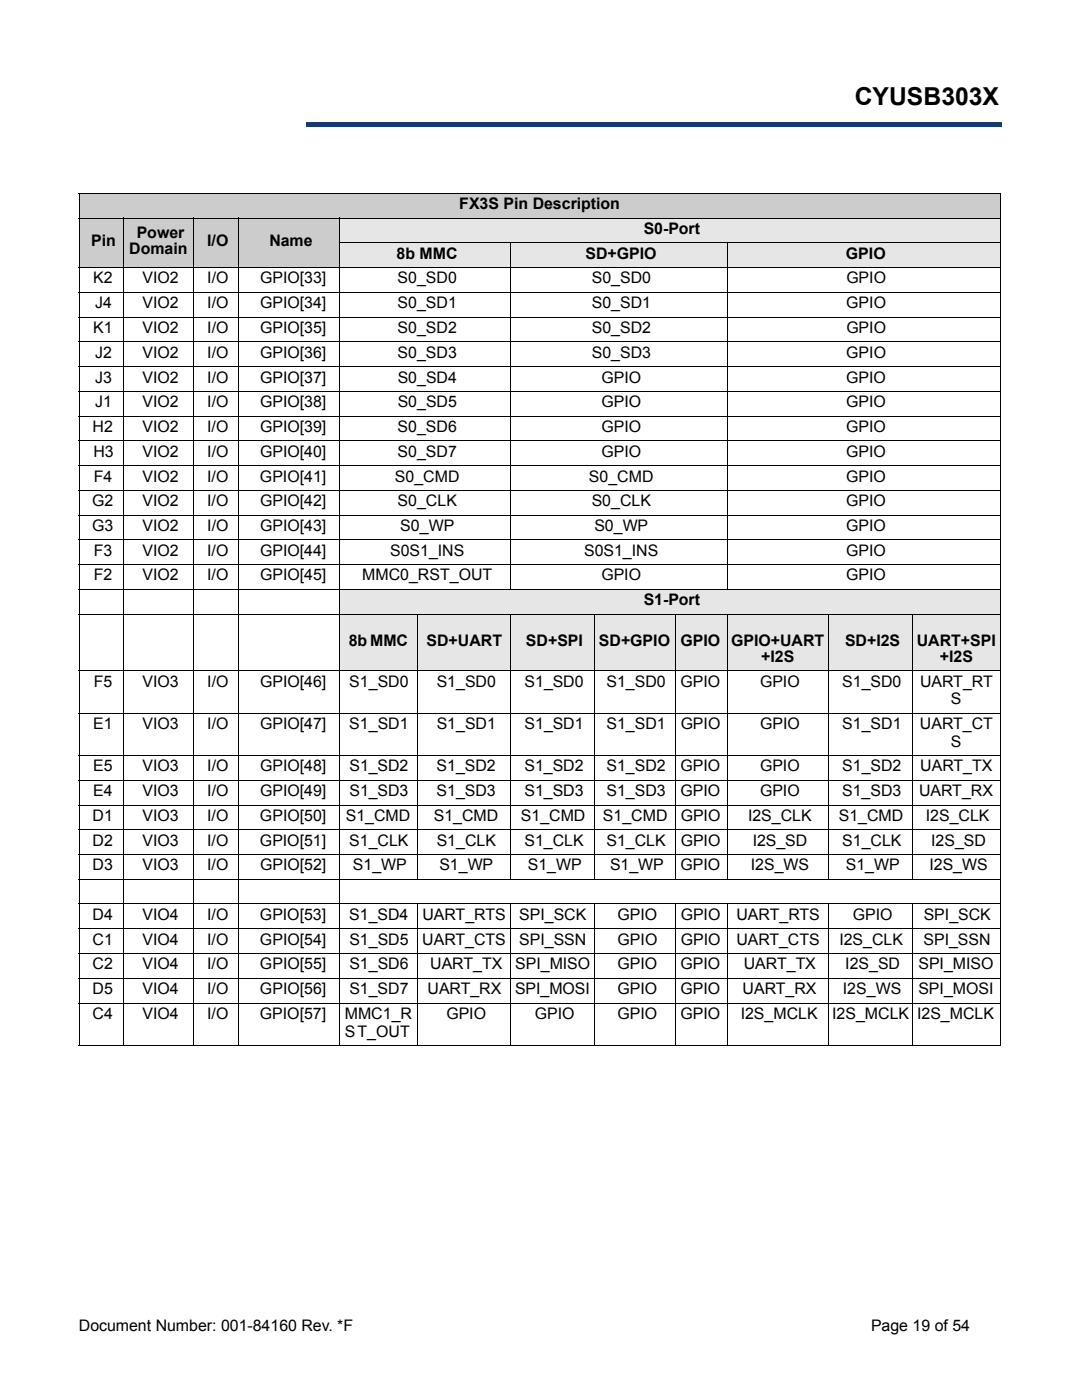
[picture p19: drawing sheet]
<svg xmlns="http://www.w3.org/2000/svg" width="216mm" height="279mm" viewBox="0 0 216 279" stroke-linecap="round" stroke-linejoin="round" font-family="sans-serif">
<defs><g id="words">
<text font-size="4.9" x="170.6" y="20.9">CYUSB303X</text>
<g font-size="3.2">
<text x="91.7" y="41.8">FX3S Pin Description</text>
<text x="27.3" y="47.6">Power</text>
<text x="128.4" y="46.7">S0-Port</text>
<text x="18.2" y="49.2">Pin</text>
<text x="25.8" y="50.8">Domain</text>
<text x="41.3" y="49.2">I/O</text>
<text x="53.7" y="49.2">Name</text>
<text x="79.1" y="51.6">8b MMC</text>
<text x="116.8" y="51.6">SD+GPIO</text>
<text x="168.8" y="51.6">GPIO</text>
<text x="18.6" y="56.6">K2</text>
<text x="28.4" y="56.6">VIO2</text>
<text x="41.4" y="56.6">I/O</text>
<text x="51.9" y="56.6">GPIO[33]</text>
<text x="79.3" y="56.6">S0_SD0</text>
<text x="118.1" y="56.6">S0_SD0</text>
<text x="168.9" y="56.6">GPIO</text>
<text x="19" y="61.5">J4</text>
<text x="28.4" y="61.5">VIO2</text>
<text x="41.4" y="61.5">I/O</text>
<text x="51.9" y="61.5">GPIO[34]</text>
<text x="79.3" y="61.5">S0_SD1</text>
<text x="118.1" y="61.5">S0_SD1</text>
<text x="168.9" y="61.5">GPIO</text>
<text x="18.6" y="66.5">K1</text>
<text x="19" y="71.4">J2</text>
<text x="28.4" y="71.4">VIO2</text>
<text x="28.4" y="66.5">VIO2</text>
<text x="41.4" y="71.4">I/O</text>
<text x="41.4" y="66.5">I/O</text>
<text x="51.9" y="71.4">GPIO[36]</text>
<text x="51.9" y="66.5">GPIO[35]</text>
<text x="79.3" y="71.4">S0_SD3</text>
<text x="79.3" y="66.5">S0_SD2</text>
<text x="118.1" y="71.4">S0_SD3</text>
<text x="118.1" y="66.5">S0_SD2</text>
<text x="168.9" y="71.4">GPIO</text>
<text x="168.9" y="66.5">GPIO</text>
<text x="19" y="76.3">J3</text>
<text x="28.4" y="76.3">VIO2</text>
<text x="41.4" y="76.3">I/O</text>
<text x="51.9" y="76.3">GPIO[37]</text>
<text x="79.4" y="76.3">S0_SD4</text>
<text x="120" y="76.3">GPIO</text>
<text x="168.9" y="76.3">GPIO</text>
<text x="19" y="81.3">J1</text>
<text x="28.4" y="81.3">VIO2</text>
<text x="41.4" y="81.3">I/O</text>
<text x="51.9" y="81.3">GPIO[38]</text>
<text x="79.4" y="81.3">S0_SD5</text>
<text x="120" y="81.3">GPIO</text>
<text x="168.9" y="81.3">GPIO</text>
<text x="18.5" y="86.2">H2</text>
<text x="28.4" y="86.2">VIO2</text>
<text x="41.3" y="86.2">I/O</text>
<text x="51.9" y="86.2">GPIO[39]</text>
<text x="79.3" y="86.2">S0_SD6</text>
<text x="120" y="86.2">GPIO</text>
<text x="168.9" y="86.2">GPIO</text>
<text x="18.6" y="91.2">H3</text>
<text x="28.4" y="91.2">VIO2</text>
<text x="41.4" y="91.2">I/O</text>
<text x="51.9" y="91.2">GPIO[40]</text>
<text x="79.3" y="91.2">S0_SD7</text>
<text x="120" y="91.2">GPIO</text>
<text x="168.9" y="91.2">GPIO</text>
<text x="18.4" y="101">G2</text>
<text x="18.7" y="96.1">F4</text>
<text x="28.4" y="96.1">VIO2</text>
<text x="28.4" y="101">VIO2</text>
<text x="41.3" y="96.1">I/O</text>
<text x="41.3" y="101">I/O</text>
<text x="51.9" y="96.1">GPIO[41]</text>
<text x="51.9" y="101">GPIO[42]</text>
<text x="78.8" y="96.1">S0_CMD</text>
<text x="79.3" y="101">S0_CLK</text>
<text x="117.5" y="96.1">S0_CMD</text>
<text x="118.1" y="101">S0_CLK</text>
<text x="168.9" y="96.1">GPIO</text>
<text x="168.9" y="101">GPIO</text>
<text x="18.4" y="106">G3</text>
<text x="28.4" y="106">VIO2</text>
<text x="41.4" y="106">I/O</text>
<text x="51.9" y="106">GPIO[43]</text>
<text x="79.9" y="106">S0_WP</text>
<text x="118.6" y="106">S0_WP</text>
<text x="168.9" y="106">GPIO</text>
<text x="18.7" y="110.9">F3</text>
<text x="28.4" y="110.9">VIO2</text>
<text x="41.3" y="110.9">I/O</text>
<text x="51.9" y="110.9">GPIO[44]</text>
<text x="77.8" y="110.9">S0S1_INS</text>
<text x="116.5" y="110.9">S0S1_INS</text>
<text x="168.9" y="110.9">GPIO</text>
<text x="18.7" y="115.8">F2</text>
<text x="28.4" y="115.8">VIO2</text>
<text x="41.3" y="115.8">I/O</text>
<text x="51.9" y="115.8">GPIO[45]</text>
<text x="72.3" y="115.8">MMC0_RST_OUT</text>
<text x="120" y="115.8">GPIO</text>
<text x="168.9" y="115.8">GPIO</text>
<text x="128.4" y="120.8">S1-Port</text>
<text x="69.6" y="128.9">8b MMC</text>
<text x="85.1" y="128.9">SD+UART</text>
<text x="104.9" y="128.9">SD+SPI</text>
<text x="119.5" y="128.9">SD+GPIO</text>
<text x="135.8" y="128.9">GPIO</text>
<text x="145.9" y="128.9">GPIO+UART</text>
<text x="168.6" y="128.9">SD+I2S</text>
<text x="182.9" y="128.9">UART+SPI</text>
<text x="18.7" y="137">F5</text>
<text x="28.4" y="137">VIO3</text>
<text x="41.4" y="137">I/O</text>
<text x="51.9" y="137">GPIO[46]</text>
<text x="69.7" y="137">S1_SD0</text>
<text x="87.1" y="137">S1_SD0</text>
<text x="104.7" y="137">S1_SD0</text>
<text x="121" y="137">S1_SD0</text>
<text x="135.8" y="137">GPIO</text>
<text x="151.7" y="137">GPIO</text>
<text x="151.9" y="132.1">+I2S</text>
<text x="168.1" y="137">S1_SD0</text>
<text x="183.6" y="137">UART_RT</text>
<text x="187.5" y="132.1">+I2S</text>
<text x="189.8" y="140.5">S</text>
<text x="18.6" y="145.5">E1</text>
<text x="28.4" y="145.5">VIO3</text>
<text x="41.4" y="145.5">I/O</text>
<text x="51.9" y="145.5">GPIO[47]</text>
<text x="69.7" y="145.5">S1_SD1</text>
<text x="87.1" y="145.5">S1_SD1</text>
<text x="104.7" y="145.5">S1_SD1</text>
<text x="121" y="145.5">S1_SD1</text>
<text x="135.8" y="145.5">GPIO</text>
<text x="151.7" y="145.5">GPIO</text>
<text x="168.1" y="145.5">S1_SD1</text>
<text x="183.6" y="145.5">UART_CT</text>
<text x="189.8" y="149">S</text>
<text x="18.6" y="153.9">E5</text>
<text x="28.4" y="153.9">VIO3</text>
<text x="41.4" y="153.9">I/O</text>
<text x="51.9" y="153.9">GPIO[48]</text>
<text x="69.7" y="153.9">S1_SD2</text>
<text x="87.1" y="153.9">S1_SD2</text>
<text x="104.6" y="153.9">S1_SD2</text>
<text x="121" y="153.9">S1_SD2</text>
<text x="135.8" y="153.9">GPIO</text>
<text x="151.7" y="153.9">GPIO</text>
<text x="168.1" y="153.9">S1_SD2</text>
<text x="183.6" y="153.9">UART_TX</text>
<text x="18.6" y="158.9">E4</text>
<text x="28.4" y="158.9">VIO3</text>
<text x="41.4" y="158.9">I/O</text>
<text x="51.9" y="158.9">GPIO[49]</text>
<text x="69.7" y="158.9">S1_SD3</text>
<text x="87.1" y="158.9">S1_SD3</text>
<text x="104.6" y="158.9">S1_SD3</text>
<text x="121" y="158.9">S1_SD3</text>
<text x="135.8" y="158.9">GPIO</text>
<text x="151.7" y="158.9">GPIO</text>
<text x="168" y="158.9">S1_SD3</text>
<text x="183.4" y="158.9">UART_RX</text>
<text x="18.5" y="163.8">D1</text>
<text x="28.4" y="163.8">VIO3</text>
<text x="41.3" y="163.8">I/O</text>
<text x="51.9" y="163.8">GPIO[50]</text>
<text x="69" y="163.8">S1_CMD</text>
<text x="86.6" y="163.8">S1_CMD</text>
<text x="103.9" y="163.8">S1_CMD</text>
<text x="120.3" y="163.8">S1_CMD</text>
<text x="135.8" y="163.8">GPIO</text>
<text x="149.3" y="163.8">I2S_CLK</text>
<text x="167.4" y="163.8">S1_CMD</text>
<text x="184.8" y="163.8">I2S_CLK</text>
<text x="18.5" y="168.8">D2</text>
<text x="18.5" y="173.7">D3</text>
<text x="28.4" y="168.8">VIO3</text>
<text x="28.4" y="173.7">VIO3</text>
<text x="41.3" y="168.8">I/O</text>
<text x="41.3" y="173.7">I/O</text>
<text x="51.9" y="168.8">GPIO[51]</text>
<text x="51.9" y="173.7">GPIO[52]</text>
<text x="69.7" y="168.8">S1_CLK</text>
<text x="70.4" y="173.7">S1_WP</text>
<text x="87.1" y="168.8">S1_CLK</text>
<text x="87.7" y="173.7">S1_WP</text>
<text x="104.7" y="168.8">S1_CLK</text>
<text x="105.3" y="173.7">S1_WP</text>
<text x="121" y="168.8">S1_CLK</text>
<text x="121.7" y="173.7">S1_WP</text>
<text x="135.8" y="173.7">GPIO</text>
<text x="135.8" y="168.8">GPIO</text>
<text x="149.8" y="173.7">I2S_WS</text>
<text x="150.2" y="168.8">I2S_SD</text>
<text x="168.1" y="168.8">S1_CLK</text>
<text x="168.8" y="173.7">S1_WP</text>
<text x="185.5" y="173.7">I2S_WS</text>
<text x="185.8" y="168.8">I2S_SD</text>
<text x="18.5" y="183.6">D4</text>
<text x="28.4" y="183.6">VIO4</text>
<text x="41.3" y="183.6">I/O</text>
<text x="51.9" y="183.6">GPIO[53]</text>
<text x="69.7" y="183.6">S1_SD4</text>
<text x="84.3" y="183.6">UART_RTS</text>
<text x="103.6" y="183.6">SPI_SCK</text>
<text x="123.2" y="183.6">GPIO</text>
<text x="135.8" y="183.6">GPIO</text>
<text x="147" y="183.6">UART_RTS</text>
<text x="170.2" y="183.6">GPIO</text>
<text x="184.3" y="183.6">SPI_SCK</text>
<text x="18.5" y="188.5">C1</text>
<text x="28.4" y="188.5">VIO4</text>
<text x="41.3" y="188.5">I/O</text>
<text x="51.9" y="188.5">GPIO[54]</text>
<text x="69.7" y="188.5">S1_SD5</text>
<text x="84.2" y="188.5">UART_CTS</text>
<text x="103.6" y="188.5">SPI_SSN</text>
<text x="123.2" y="188.5">GPIO</text>
<text x="135.8" y="188.5">GPIO</text>
<text x="146.9" y="188.5">UART_CTS</text>
<text x="167.5" y="188.5">I2S_CLK</text>
<text x="184.3" y="188.5">SPI_SSN</text>
<text x="18.5" y="193.5">C2</text>
<text x="28.4" y="193.5">VIO4</text>
<text x="41.3" y="193.5">I/O</text>
<text x="51.9" y="193.5">GPIO[55]</text>
<text x="69.7" y="193.5">S1_SD6</text>
<text x="85.8" y="193.5">UART_TX</text>
<text x="102.8" y="193.5">SPI_MISO</text>
<text x="123.2" y="193.5">GPIO</text>
<text x="135.8" y="193.5">GPIO</text>
<text x="148.4" y="193.5">UART_TX</text>
<text x="168.7" y="193.5">I2S_SD</text>
<text x="183.3" y="193.5">SPI_MISO</text>
<text x="18.5" y="198.4">D5</text>
<text x="18.5" y="203.3">C4</text>
<text x="28.4" y="203.3">VIO4</text>
<text x="28.4" y="198.4">VIO4</text>
<text x="41.3" y="198.4">I/O</text>
<text x="41.3" y="203.3">I/O</text>
<text x="51.9" y="203.3">GPIO[57]</text>
<text x="51.9" y="198.4">GPIO[56]</text>
<text x="68.8" y="203.3">MMC1_R</text>
<text x="69.7" y="198.4">S1_SD7</text>
<text x="85.3" y="198.4">UART_RX</text>
<text x="89.1" y="203.3">GPIO</text>
<text x="102.8" y="198.4">SPI_MOSI</text>
<text x="106.7" y="203.3">GPIO</text>
<text x="123.2" y="198.4">GPIO</text>
<text x="123.2" y="203.3">GPIO</text>
<text x="135.8" y="203.3">GPIO</text>
<text x="135.8" y="198.4">GPIO</text>
<text x="147.8" y="203.3">I2S_MCLK</text>
<text x="148.2" y="198.4">UART_RX</text>
<text x="166" y="203.3">I2S_MCLK</text>
<text x="168.2" y="198.4">I2S_WS</text>
<text x="183" y="203.3">I2S_MCLK</text>
<text x="183.2" y="198.4">SPI_MOSI</text>
<text x="68.8" y="206.9">S T_OUT</text>
<text x="15.7" y="265.6">Document Number: 001-84160 Rev. *F</text>
<text x="173.8" y="265.6">Page 19 of 54</text>
</g>
</g></defs>
<path d="M61 24.4h138.8v.9h-138.8z" fill="#163b71"/>
<path d="M61 24.4h138.9" fill="none" stroke="#163b71" stroke-width=".2"/>
<path d="M199.7 24.4h.2v1h-.2z" fill="#163b71"/>
<path d="M61 25.3h138.8" fill="none" stroke="#163b71" stroke-width=".2"/>
<path d="M61 24.3h.1v1h-.1z" fill="#163b71"/>
<path d="M15.8 8.6h45.2v18h-45.2z" fill="#fff"/>
<g fill="#ccc">
<path d="M15.8 38.6h183.8v4.9h-183.8z"/>
<path d="M15.8 43.5h8.9v9.9h-8.9z"/>
<path d="M24.7 43.5h13.8v9.9h-13.8z"/>
<path d="M38.5 43.5h9v9.9h-9z"/>
<path d="M47.5 43.5h20.2v9.9h-20.2z"/>
</g>
<g fill="#e6e6e6">
<path d="M67.7 43.5h131.9v5h-131.9z"/>
<path d="M67.7 48.5h34.2v4.9h-34.2z"/>
<path d="M101.9 48.5h43.2v4.9h-43.2z"/>
<path d="M145.1 48.5h54.5v4.9h-54.5z"/>
<path d="M67.7 117.6h131.9v5h-131.9z"/>
<path d="M67.7 122.6h15.6v11.2h-15.6z"/>
<path d="M83.3 122.6h18.6v11.2h-18.6z"/>
<path d="M101.9 122.6h16.7v11.2h-16.7z"/>
<path d="M118.6 122.6h16.2v11.2h-16.2z"/>
<path d="M134.8 122.6h10.3v11.2h-10.3z"/>
<path d="M145.1 122.6h20.2v11.2h-20.2z"/>
<path d="M165.3 122.6h16.8v11.2h-16.8z"/>
<path d="M182.1 122.6h17.5v11.2h-17.5z"/>
</g>
<g fill="none" stroke="#000" stroke-width=".2">
<path d="M15.7 38.6h184M15.8 38.7v169.9M199.6 38.7v169.9M15.7 43.5h184M15.7 53.4h184M15.7 58.4h184M24.7 43.4v165.3M38.5 43.4v165.3M47.5 43.4v165.3M67.6 48.5h132.1M67.7 43.4v165.3M101.9 48.4v69.3"/>
<path d="M145.1 48.4v69.3M15.7 63.3h184M15.7 68.2h184M15.7 73.2h184M15.7 78.1h184M15.7 83h184M15.7 88h184M15.7 92.9h184M15.7 97.9h184M15.7 102.8h184M15.7 107.7h184M15.7 112.7h184"/>
<path d="M15.7 117.6h184M15.7 122.6h184M15.7 133.8h184M83.3 122.5v53.1M101.9 122.5v53.1M118.6 122.5v53.1M134.8 122.5v53.1M145.1 122.5v53.1M165.3 122.5v53.1M182.1 122.5v53.1M15.7 142.3h184M15.7 150.8h184"/>
<path d="M15.7 155.7h184M15.7 160.7h184M15.7 165.6h184M15.7 170.5h184M15.7 175.5h184M15.7 180.4h184M15.7 185.4h184M15.7 190.3h184M15.7 195.2h184M83.3 180.3v28.4M101.9 180.3v28.4M118.6 180.3v28.4"/>
<path d="M134.8 180.3v28.4M145.1 180.3v28.4M165.3 180.3v28.4M182.1 180.3v28.4M15.7 200.2h184M15.7 208.6h184"/>
</g>
<use href="#words"/>
</svg>
